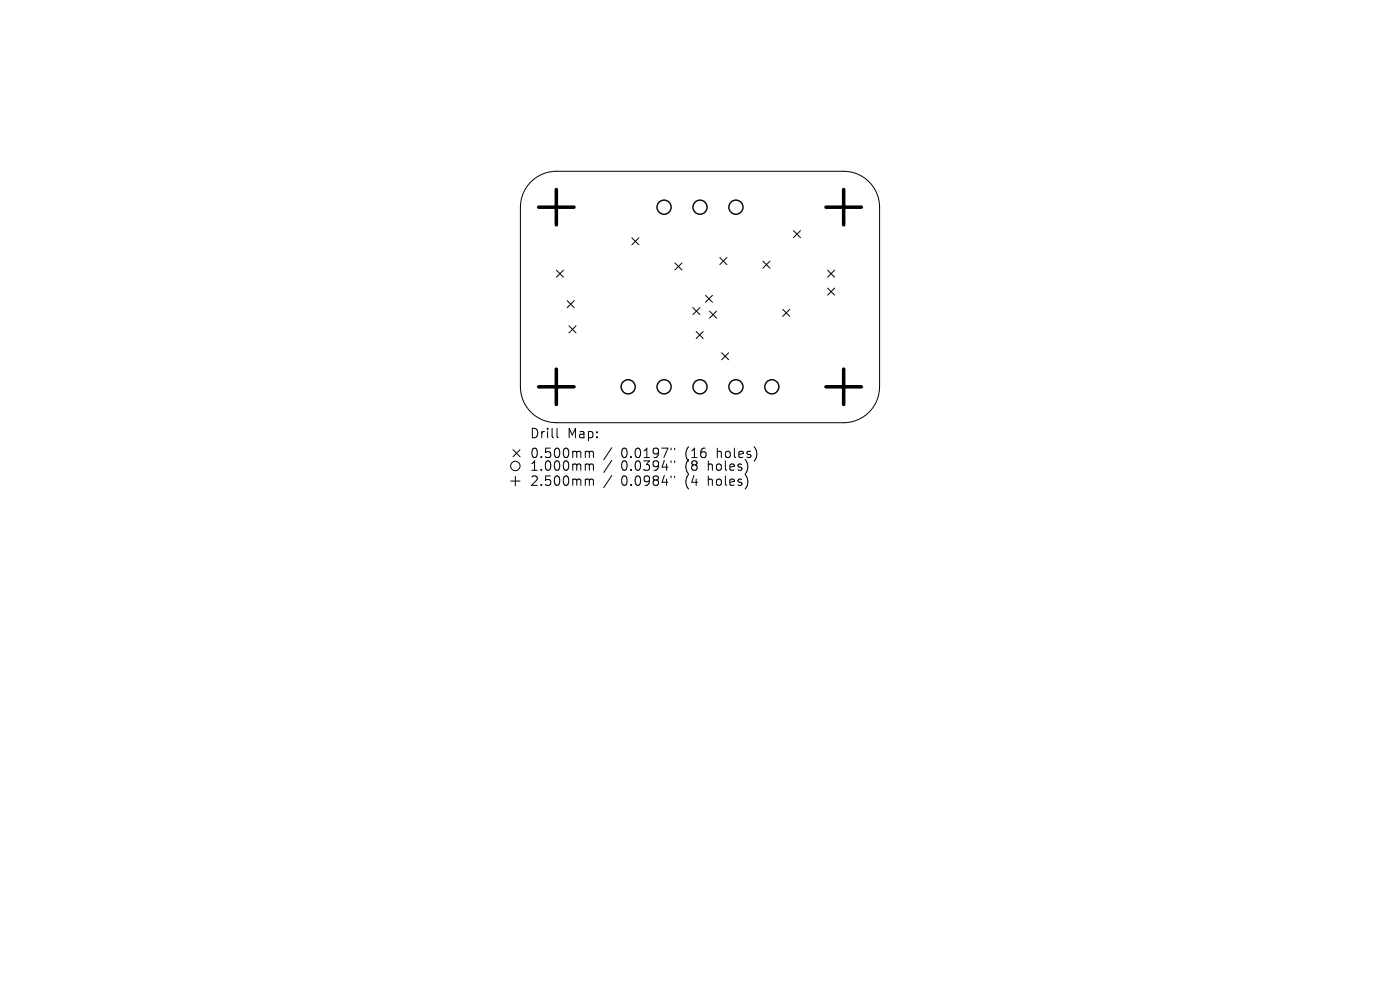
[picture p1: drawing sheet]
<svg xmlns="http://www.w3.org/2000/svg" width="297mm" height="210mm" viewBox="0 0 297 210" stroke-linecap="round" stroke-linejoin="round" font-family="sans-serif">
<defs><g id="words">
<g font-size="2.8">
<text x="112.3" y="93.2">Drill</text>
<text x="120.3" y="93.2">Map:</text>
<text x="112.3" y="97.4">0.500mm</text>
<text x="112.3" y="100.1">1.000mm</text>
<text x="131.8" y="97.4">0.0197&quot;</text>
<text x="131.8" y="100.1">0.0394&quot;</text>
<text x="145.5" y="97.4">(16</text>
<text x="145.5" y="100.1">(8</text>
<text x="150.5" y="100.1">holes)</text>
<text x="152.4" y="97.4">holes)</text>
<text x="112.3" y="103.3">2.500mm</text>
<text x="131.8" y="103.3">0.0984&quot;</text>
<text x="145.5" y="103.3">(4</text>
<text x="150.5" y="103.3">holes)</text>
</g>
</g></defs>
<g fill="none" stroke="#000" stroke-width=".21">
<path d="M112.5 38.7a7.6 7.6 0 0 1 5.5-2.4h61a7.6 7.6 0 0 1 7.6 7.7v38.1a7.6 7.6 0 0 1-7.6 7.6h-61a7.6 7.6 0 0 1-7.6-7.6v-38.1a7.6 7.6 0 0 1 2.1-5.3zM118 57.3l1.5 1.5M119.5 57.3l-1.5 1.5M134 50.4l1.5 1.5M135.5 50.4l-1.5 1.5M143.2 55.8l1.5 1.5M144.7 55.8l-1.5 1.5M152.7 54.6l1.5 1.5M154.2 54.6l-1.5 1.5M161.8 55.4l1.5 1.5M163.3 55.4l-1.5 1.5M168.3 48.9l1.5 1.5"/>
<path d="M169.8 48.9l-1.5 1.5M175.6 57.3l1.5 1.5M177.1 57.3l-1.5 1.5M120.3 63.8l1.5 1.5M120.7 69.1l1.5 1.5M121.8 63.8l-1.5 1.5M122.2 69.1l-1.5 1.5M147 65.2l1.5 1.5M147.7 70.3l1.5 1.5M148.5 65.2l-1.5 1.5M149.2 70.3l-1.5 1.5M149.7 62.6l1.5 1.5"/>
<path d="M150.5 66l1.5 1.5M151.2 62.6l-1.5 1.5M152 66l-1.5 1.5M153.1 74.8l1.5 1.5M154.6 74.8l-1.5 1.5M166 65.6l1.5 1.5M167.5 65.6l-1.5 1.5M175.6 61.1l1.5 1.5M177.1 61.1l-1.5 1.5M108.8 95.4l1.5 1.5M110.3 95.4l-1.5 1.5M118.2 90.9v1.7l.3 .3"/>
<path d="M124.5 95.7l.4 .1 .1 .2M124.5 98.4h.2l.3 .3M125 96l.3-.3 .5 .1 .1 1.3M125 96v1.1M125 98.7v1.1M125 98.7l.3-.3 .5 .1 .1 1.3M129.8 95l-1.7 2.5M129.8 97.7l-1.7 2.5M142.4 95.1v.3M142.4 97.8v.3M143.1 95.1v.3M143.1 97.8v.3"/>
<path d="M108.3 102h2M109.3 101v2M124.5 101.6h.2l.3 .3M125 101.9v1.1M125 101.9l.3-.3 .5 .1 .1 1.3M129.8 100.9l-1.7 2.5M142.4 101v.3M143.1 101v.3"/>
<circle cx="109.3" cy="98.8" r="1"/>
</g>
<g fill="none" stroke="#000" stroke-width=".3">
<circle cx="140.9" cy="44" r="1.5"/>
<circle cx="148.5" cy="44" r="1.5"/>
<circle cx="156.1" cy="44" r="1.5"/>
<circle cx="133.3" cy="82.1" r="1.5"/>
<circle cx="140.9" cy="82.1" r="1.5"/>
<circle cx="148.5" cy="82.1" r="1.5"/>
<circle cx="156.1" cy="82.1" r="1.5"/>
<circle cx="163.7" cy="82.1" r="1.5"/>
</g>
<path d="M114.3 44h7.5M118 40.2v7.5M175.2 44h7.5M179 40.2v7.5M118 78.3v7.5M179 78.3v7.5M114.3 82.1h7.5M175.2 82.1h7.5" fill="none" stroke="#000" stroke-width=".75"/>
<use href="#words"/>
</svg>
